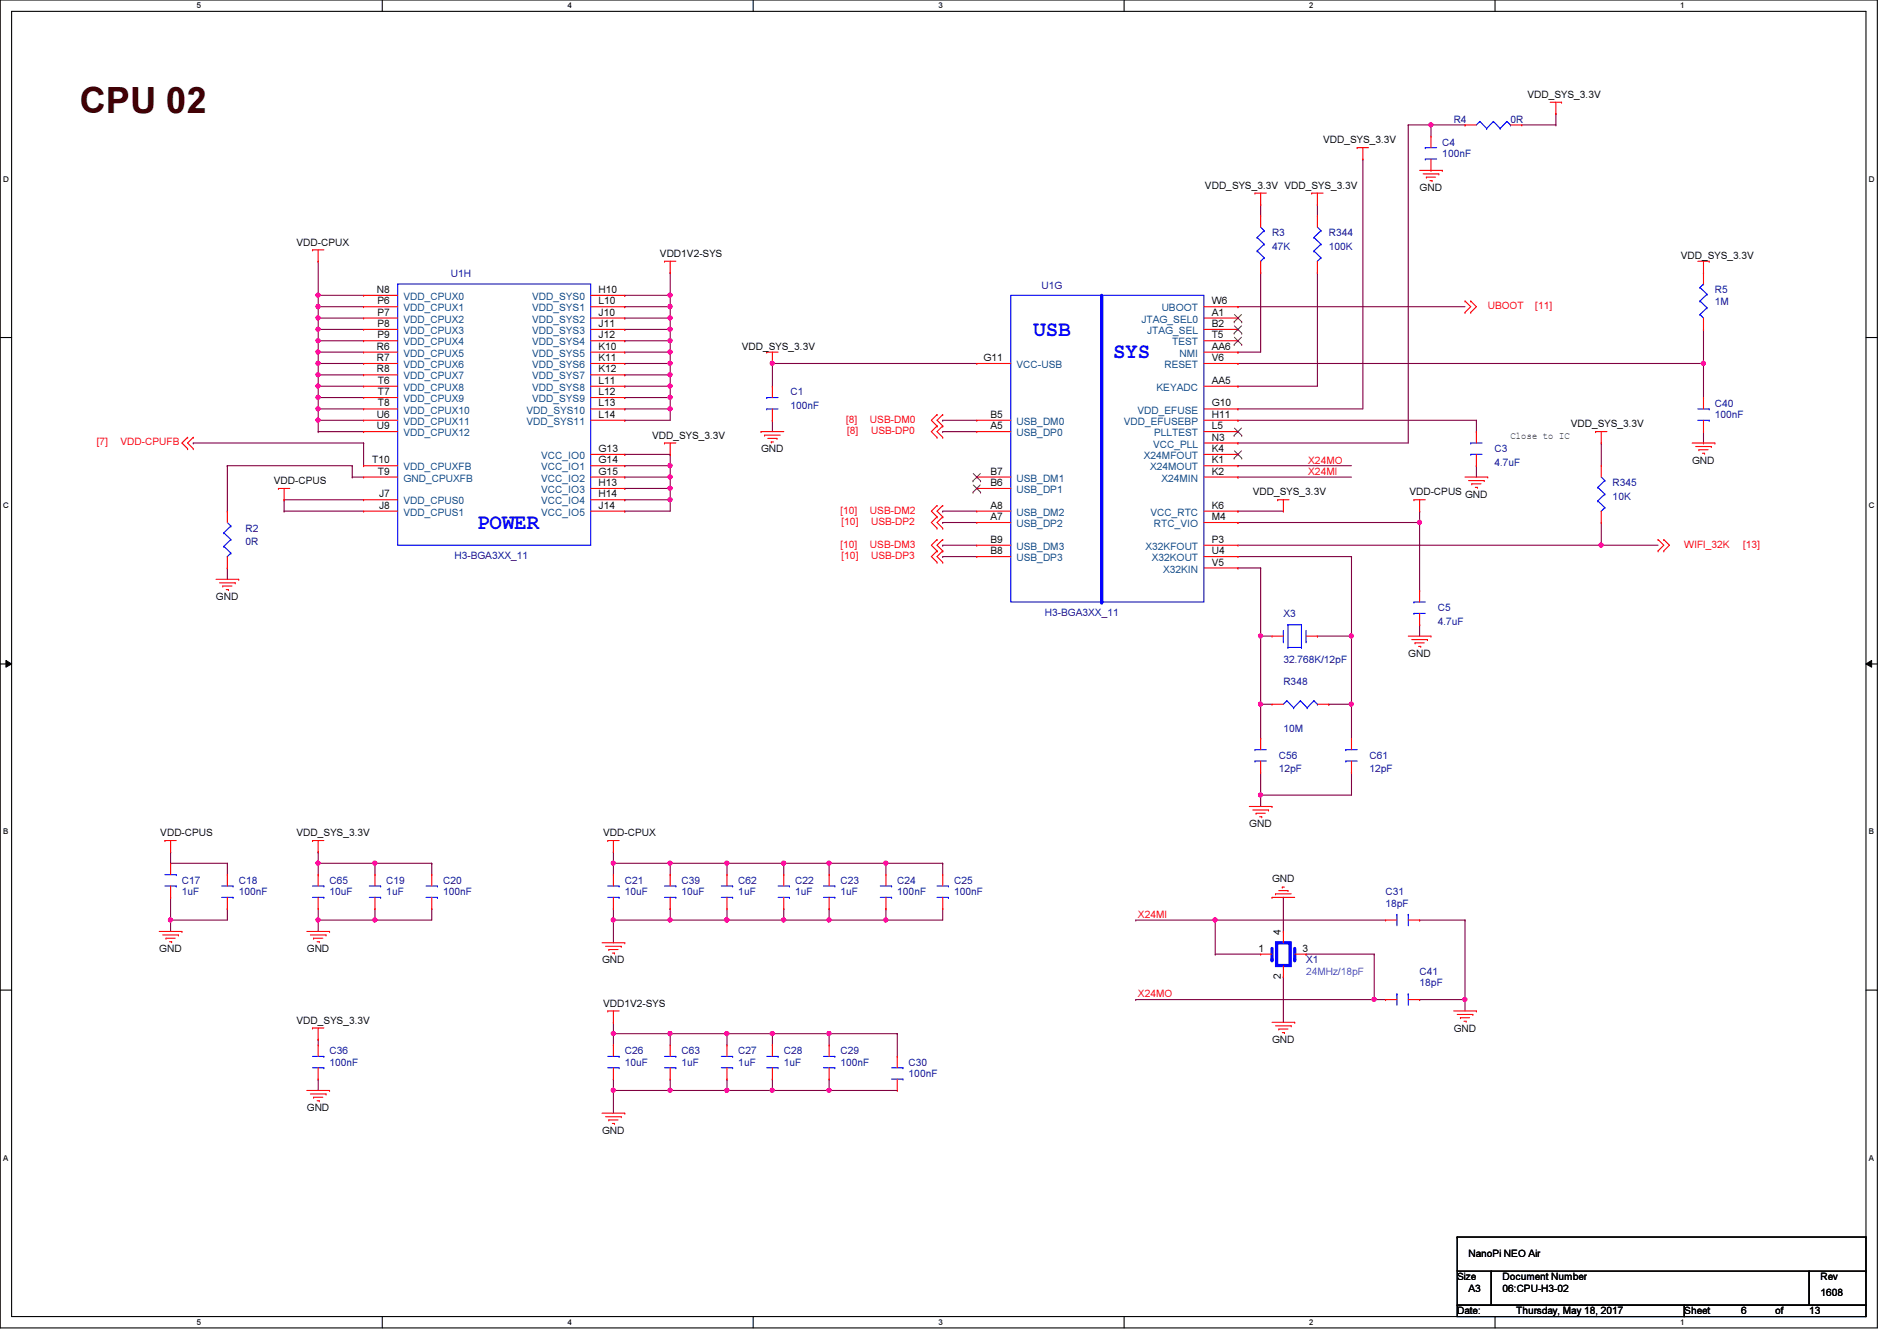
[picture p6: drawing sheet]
<svg xmlns="http://www.w3.org/2000/svg" width="297mm" height="210mm" viewBox="0 0 297 210" stroke-linecap="round" stroke-linejoin="round" font-family="sans-serif">
<defs><g id="words">
<text font-size="5.7" fill="#400000" x="12.5" y="17.7">CPU 02</text>
<g font-size="3.3" fill="#00f">
<text x="161.8" y="52.5">USB</text>
<text x="174.3" y="56.1">SYS</text>
<text x="74.7" y="82.8">POWER</text>
</g>
<g font-size="1.6">
<text x="239.2" y="15.3">VDD_SYS_3.3V</text>
<text x="207.2" y="22.4">VDD_SYS_3.3V</text>
<text x="188.7" y="29.5">VDD_SYS_3.3V VDD_SYS_3.3V</text>
<text x="222.3" y="29.9">GND</text>
<text x="46.4" y="38.4">VDD-CPUX</text>
<text x="103.3" y="40.2">VDD1V2-SYS</text>
<text x="263.2" y="40.6">VDD_SYS_3.3V</text>
<text x="59" y="45.8">N8</text>
<text x="59.1" y="47.6">P6</text>
<text x="93.7" y="45.8">H10</text>
<text x="93.7" y="47.6">L10</text>
<text x="189.7" y="47.6">W6</text>
<text x="59.1" y="49.4">P7</text>
<text x="59.1" y="51.2">P8</text>
<text x="59.1" y="53">P9</text>
<text x="93.7" y="49.4">J10</text>
<text x="93.7" y="51.2">J11</text>
<text x="93.7" y="53">J12</text>
<text x="189.7" y="49.4">A1</text>
<text x="189.7" y="53">T5</text>
<text x="189.7" y="51.2">B2</text>
<text x="59" y="54.7">R6</text>
<text x="59" y="56.5">R7</text>
<text x="59" y="58.3">R8</text>
<text x="93.7" y="54.7">K10</text>
<text x="93.7" y="56.5">K11</text>
<text x="93.7" y="58.3">K12</text>
<text x="116.2" y="54.8">VDD_SYS_3.3V</text>
<text x="154" y="56.5">G11</text>
<text x="189.7" y="54.7">AA6</text>
<text x="189.7" y="56.5">V6</text>
<text x="59" y="65.4">U6</text>
<text x="59.2" y="60.1">T6</text>
<text x="59.2" y="61.8">T7</text>
<text x="59.2" y="63.6">T8</text>
<text x="93.7" y="60.1">L11</text>
<text x="93.7" y="61.8">L12</text>
<text x="93.7" y="63.6">L13</text>
<text x="93.7" y="65.4">L14</text>
<text x="155.1" y="65.4">B5</text>
<text x="189.7" y="60.1">AA5</text>
<text x="189.7" y="63.6">G10</text>
<text x="189.7" y="65.4">H11</text>
<text x="59" y="67.2">U9</text>
<text x="93.7" y="70.7">G13</text>
<text x="102.1" y="68.7">VDD_SYS_3.3V</text>
<text x="119.2" y="70.8">GND</text>
<text x="155.1" y="67.2">A5</text>
<text x="189.7" y="67.2">L5</text>
<text x="189.7" y="69">N3</text>
<text x="189.7" y="70.7">K4</text>
<text x="236.5" y="68.8">Close to IC</text>
<text x="246" y="66.9">VDD_SYS_3.3V</text>
<text x="42.9" y="75.8">VDD-CPUS</text>
<text x="58.3" y="72.5">T10</text>
<text x="59.2" y="74.3">T9</text>
<text x="59.3" y="77.9">J7</text>
<text x="93.7" y="72.5">G14</text>
<text x="93.7" y="74.3">G15</text>
<text x="93.7" y="76.1">H13</text>
<text x="93.7" y="77.9">H14</text>
<text x="155.1" y="74.3">B7</text>
<text x="155.1" y="76.1">B6</text>
<text x="189.7" y="74.3">K2</text>
<text x="189.7" y="72.5">K1</text>
<text x="196.2" y="77.6">VDD_SYS_3.3V</text>
<text x="220.7" y="77.6">VDD-CPUS GND</text>
<text x="265" y="72.6">GND</text>
<text x="59.3" y="79.6">J8</text>
<text x="93.7" y="79.6">J14</text>
<text x="155.1" y="81.4">A7</text>
<text x="155.1" y="79.6">A8</text>
<text x="189.7" y="81.4">M4</text>
<text x="189.7" y="79.6">K6</text>
<text x="155.1" y="85">B9</text>
<text x="155.1" y="86.7">B8</text>
<text x="189.7" y="88.5">V5</text>
<text x="189.7" y="86.7">U4</text>
<text x="189.7" y="85">P3</text>
<text x="33.8" y="93.9">GND</text>
<text x="220.5" y="102.8">GND</text>
<text x="25.1" y="130.9">VDD-CPUS</text>
<text x="46.4" y="130.9">VDD_SYS_3.3V</text>
<text x="94.4" y="130.9">VDD-CPUX</text>
<text x="195.6" y="129.5">GND</text>
<text x="199.2" y="138">GND</text>
<text x="24.9" y="149">GND</text>
<text x="48" y="149">GND</text>
<text x="197.1" y="149">1</text>
<text x="200.6" y="146.3" transform="rotate(-90 200.6 146.3)">4</text>
<text x="204" y="149">3</text>
<text x="94.3" y="150.8">GND</text>
<text x="200.6" y="153.2" transform="rotate(-90 200.6 153.2)">2</text>
<text x="46.4" y="160.2">VDD_SYS_3.3V</text>
<text x="94.4" y="157.6">VDD1V2-SYS</text>
<text x="227.6" y="161.5">GND</text>
<text x="199.2" y="163.2">GND</text>
<text x="48" y="173.9">GND</text>
<text x="94.3" y="177.5">GND</text>
<text x="230" y="196.7">NanoPi NEO Air</text>
<text x="228.2" y="200.4">Size</text>
<text x="230" y="202.2">A3</text>
<text x="235.3" y="202.2">06:CPU-H3-02</text>
<text x="235.3" y="200.4">Document Number</text>
<text x="285.1" y="202.9">1608</text>
<text x="285.1" y="200.4">Rev</text>
<text x="228.2" y="205.7">Date:</text>
<text x="237.4" y="205.7">Thursday, May 18, 2017</text>
<text x="263.7" y="205.7">Sheet</text>
<text x="272.6" y="205.7">6</text>
<text x="278" y="205.7">of</text>
<text x="283.3" y="205.7">13</text>
</g>
<g font-size="1.6" fill="#000080">
<text x="225.8" y="22.8">C4</text>
<text x="227.6" y="19.2">R4</text>
<text x="236.5" y="19.2">0R</text>
<text x="225.8" y="24.6">100nF</text>
<text x="199.2" y="37">R3</text>
<text x="199.2" y="39.1">47K</text>
<text x="208.1" y="37">R344</text>
<text x="208.1" y="39.1">100K</text>
<text x="70.6" y="43.4">U1H</text>
<text x="163.1" y="45.2">U1G</text>
<text x="268.5" y="45.9">R5</text>
<text x="268.5" y="47.7">1M</text>
<text x="123.8" y="61.9">C1</text>
<text x="123.8" y="64">100nF</text>
<text x="268.5" y="63.7">C40</text>
<text x="268.5" y="65.4">100nF</text>
<text x="234" y="70.8">C3</text>
<text x="234" y="72.9">4.7uF</text>
<text x="252.5" y="76.1">R345</text>
<text x="38.4" y="83.2">R2</text>
<text x="252.5" y="78.2">10K</text>
<text x="38.4" y="85.3">0R</text>
<text x="71.2" y="87.5">H3-BGA3XX_11</text>
<text x="225.1" y="95.7">C5</text>
<text x="163.6" y="96.4">H3-BGA3XX_11</text>
<text x="201" y="96.6">X3</text>
<text x="225.1" y="97.8">4.7uF</text>
<text x="201" y="103.8">32.768K/12pF</text>
<text x="201" y="107.2">R348</text>
<text x="200.2" y="118.8">C56</text>
<text x="201" y="114.5">10M</text>
<text x="214.5" y="118.8">C61</text>
<text x="200.2" y="120.9">12pF</text>
<text x="214.5" y="120.9">12pF</text>
<text x="28.5" y="138.3">C17</text>
<text x="28.5" y="140.1">1uF</text>
<text x="37.4" y="138.3">C18</text>
<text x="37.4" y="140.1">100nF</text>
<text x="51.6" y="138.3">C65</text>
<text x="51.6" y="140.1">10uF</text>
<text x="60.5" y="138.3">C19</text>
<text x="60.5" y="140.1">1uF</text>
<text x="69.4" y="138.3">C20</text>
<text x="69.4" y="140.1">100nF</text>
<text x="97.8" y="138.3">C21</text>
<text x="97.8" y="140.1">10uF</text>
<text x="106.7" y="138.3">C39</text>
<text x="106.7" y="140.1">10uF</text>
<text x="115.6" y="138.3">C62</text>
<text x="115.6" y="140.1">1uF</text>
<text x="124.5" y="138.3">C22</text>
<text x="124.5" y="140.1">1uF</text>
<text x="131.6" y="138.3">C23</text>
<text x="131.6" y="140.1">1uF</text>
<text x="140.5" y="138.3">C24</text>
<text x="140.5" y="140.1">100nF</text>
<text x="149.4" y="138.3">C25</text>
<text x="149.4" y="140.1">100nF</text>
<text x="217" y="140.1">C31</text>
<text x="217" y="141.9">18pF</text>
<text x="204.5" y="150.8">X1</text>
<text x="222.3" y="152.6">C41</text>
<text x="222.3" y="154.3">18pF</text>
<text x="51.6" y="165">C36</text>
<text x="51.6" y="166.8">100nF</text>
<text x="97.8" y="165">C26</text>
<text x="97.8" y="166.8">10uF</text>
<text x="106.7" y="165">C63</text>
<text x="106.7" y="166.8">1uF</text>
<text x="115.6" y="165">C27</text>
<text x="115.6" y="166.8">1uF</text>
<text x="122.7" y="165">C28</text>
<text x="122.7" y="166.8">1uF</text>
<text x="131.6" y="165">C29</text>
<text x="131.6" y="166.8">100nF</text>
<text x="142.3" y="166.8">C30</text>
<text x="142.3" y="168.6">100nF</text>
</g>
<g font-size="1.6" fill="#004080">
<text x="63.2" y="46.9">VDD_CPUX0</text>
<text x="83.3" y="46.9">VDD_SYS0</text>
<text x="63.2" y="48.7">VDD_CPUX1</text>
<text x="63.2" y="50.5">VDD_CPUX2</text>
<text x="63.2" y="52.3">VDD_CPUX3</text>
<text x="83.3" y="48.7">VDD_SYS1</text>
<text x="83.3" y="50.5">VDD_SYS2</text>
<text x="83.3" y="52.3">VDD_SYS3</text>
<text x="178.7" y="50.5">JTAG_SEL0</text>
<text x="179.6" y="52.3">JTAG_SEL</text>
<text x="181.9" y="48.7">UBOOT</text>
<text x="63.2" y="54.1">VDD_CPUX4</text>
<text x="63.2" y="55.8">VDD_CPUX5</text>
<text x="63.2" y="57.6">VDD_CPUX6</text>
<text x="63.2" y="59.4">VDD_CPUX7</text>
<text x="83.3" y="54.1">VDD_SYS4</text>
<text x="83.3" y="55.8">VDD_SYS5</text>
<text x="83.3" y="57.6">VDD_SYS6</text>
<text x="83.3" y="59.4">VDD_SYS7</text>
<text x="159.2" y="57.6">VCC-USB</text>
<text x="182.3" y="57.6">RESET</text>
<text x="183.6" y="54.1">TEST</text>
<text x="184.7" y="55.8">NMI</text>
<text x="63.2" y="61.2">VDD_CPUX8</text>
<text x="63.2" y="62.9">VDD_CPUX9</text>
<text x="63.2" y="64.7">VDD_CPUX10</text>
<text x="82.4" y="64.7">VDD_SYS10</text>
<text x="83.3" y="61.2">VDD_SYS8</text>
<text x="83.3" y="62.9">VDD_SYS9</text>
<text x="178.1" y="64.7">VDD_EFUSE</text>
<text x="181.1" y="61.2">KEYADC</text>
<text x="63.2" y="66.5">VDD_CPUX11</text>
<text x="63.2" y="68.3">VDD_CPUX12</text>
<text x="82.4" y="66.5">VDD_SYS11</text>
<text x="84.7" y="71.8">VCC_IO0</text>
<text x="159.2" y="66.5">USB_DM0</text>
<text x="159.2" y="68.3">USB_DP0</text>
<text x="176" y="66.5">VDD_EFUSEBP</text>
<text x="179.1" y="71.8">X24MFOUT</text>
<text x="180.5" y="70.1">VCC_PLL</text>
<text x="180.7" y="68.3">PLLTEST</text>
<text x="63.2" y="73.6">VDD_CPUXFB</text>
<text x="63.2" y="75.4">GND_CPUXFB</text>
<text x="84.7" y="73.6">VCC_IO1</text>
<text x="84.7" y="75.4">VCC_IO2</text>
<text x="84.7" y="77.2">VCC_IO3</text>
<text x="159.2" y="75.4">USB_DM1</text>
<text x="159.2" y="77.2">USB_DP1</text>
<text x="180.1" y="73.6">X24MOUT</text>
<text x="181.9" y="75.4">X24MIN</text>
<text x="63.2" y="80.7">VDD_CPUS1</text>
<text x="63.2" y="79">VDD_CPUS0</text>
<text x="84.7" y="79">VCC_IO4</text>
<text x="84.7" y="80.7">VCC_IO5</text>
<text x="159.2" y="82.5">USB_DP2</text>
<text x="159.2" y="80.7">USB_DM2</text>
<text x="180.1" y="80.7">VCC_RTC</text>
<text x="180.7" y="82.5">RTC_VIO</text>
<text x="159.2" y="86.1">USB_DM3</text>
<text x="159.2" y="87.8">USB_DP3</text>
<text x="179.4" y="86.1">X32KFOUT</text>
<text x="180.3" y="87.8">X32KOUT</text>
<text x="182.1" y="89.6">X32KIN</text>
</g>
<g font-size="1.6" fill="#f00">
<text x="233" y="48.4">UBOOT</text>
<text x="240.4" y="48.4">[11]</text>
<text x="15.2" y="69.7">[7]</text>
<text x="18.9" y="69.7">VDD-CPUFB</text>
<text x="132.5" y="66.2">[8]</text>
<text x="132.7" y="67.9">[8]</text>
<text x="136.2" y="66.2">USB-DM0</text>
<text x="136.4" y="67.9">USB-DP0</text>
<text x="204.8" y="74.3">X24MI</text>
<text x="204.8" y="72.6">X24MO</text>
<text x="131.6" y="80.4">[10]</text>
<text x="131.8" y="82.2">[10]</text>
<text x="136.2" y="80.4">USB-DM2</text>
<text x="136.4" y="82.2">USB-DP2</text>
<text x="131.6" y="85.7">[10]</text>
<text x="131.8" y="87.5">[10]</text>
<text x="136.2" y="85.7">USB-DM3</text>
<text x="136.4" y="87.5">USB-DP3</text>
<text x="263.7" y="85.7">WIFI_32K</text>
<text x="273" y="85.7">[13]</text>
<text x="178.2" y="143.7">X24MI</text>
<text x="178.2" y="156.1">X24MO</text>
</g>
<text font-size="1.6" fill="#8000ff" x="204.5" y="152.6">24MHz/18pF</text>
<g font-size="1.3">
<text x="30.8" y="1.3">5</text>
<text x="88.9" y="1.3">4</text>
<text x="146.9" y="1.3">3</text>
<text x="205" y="1.3">2</text>
<text x="263.1" y="1.3">1</text>
<text x=".5" y="28.4">D</text>
<text x="292.6" y="28.4">D</text>
<text x=".5" y="79.5">C</text>
<text x="292.6" y="79.5">C</text>
<text x=".5" y="130.6">B</text>
<text x="292.6" y="130.6">B</text>
<text x=".5" y="181.7">A</text>
<text x="292.6" y="181.7">A</text>
<text x="30.8" y="207.4">5</text>
<text x="88.9" y="207.4">4</text>
<text x="146.9" y="207.4">3</text>
<text x="205" y="207.4">2</text>
<text x="263.1" y="207.4">1</text>
</g>
</g></defs>
<path d="M0 0h294v207.9h-294zM1.8 1.8h290.4v204.3h-290.4z" fill="none" stroke="#000" stroke-width=".17"/>
<g fill="#fff">
<path d="M30.8 .2h.7v1.4h-.7z"/>
<path d="M30.8 206.2h.7v1.4h-.7z"/>
</g>
<path d="M59.9 0v1.8M59.9 206.1v1.8" fill="none" stroke="#000" stroke-width=".17"/>
<g fill="#fff">
<path d="M88.9 .2h.6v1.4h-.6z"/>
<path d="M88.9 206.2h.6v1.4h-.6z"/>
</g>
<path d="M117.9 0v1.8M117.9 206.1v1.8" fill="none" stroke="#000" stroke-width=".17"/>
<g fill="#fff">
<path d="M146.9 .2h.7v1.4h-.7z"/>
<path d="M146.9 206.2h.7v1.4h-.7z"/>
</g>
<path d="M176 0v1.8M176 206.1v1.8" fill="none" stroke="#000" stroke-width=".17"/>
<g fill="#fff">
<path d="M205 .2h.7v1.4h-.7z"/>
<path d="M205 206.2h.7v1.4h-.7z"/>
</g>
<path d="M234.1 0v1.8M234.1 206.1v1.8" fill="none" stroke="#000" stroke-width=".17"/>
<g fill="#fff">
<path d="M263.1 .2h.7v1.4h-.7z"/>
<path d="M263.1 206.2h.7v1.4h-.7z"/>
<path d="M.5 27.3h.9v1.4h-.9z"/>
<path d="M292.6 27.3h.9v1.4h-.9z"/>
<path d="M.5 78.4h.9v1.4h-.9z"/>
<path d="M292.6 78.4h.9v1.4h-.9z"/>
</g>
<path d="M0 52.8h1.8M292.2 52.8h1.8" fill="none" stroke="#000" stroke-width=".17"/>
<g fill="#fff">
<path d="M.5 129.5h.8v1.4h-.8z"/>
<path d="M292.6 129.5h.9v1.4h-.9z"/>
</g>
<path d="M0 103.9h1.8M292.2 103.9h1.8" fill="none" stroke="#000" stroke-width=".17"/>
<path d="M.9 103.4l.9 .5-.9 .5zM292.2 103.9l.9-.5v1z" fill="#000"/>
<path d="M.9 103.4l.9 .5-.9 .5zM292.2 103.9l.9-.5v1z" fill="none" stroke="#000" stroke-width=".16"/>
<g fill="#fff">
<path d="M.5 180.5h.8v1.4h-.8z"/>
<path d="M292.6 180.5h.9v1.4h-.9z"/>
</g>
<path d="M0 155h1.8M292.2 155h1.8" fill="none" stroke="#000" stroke-width=".17"/>
<path d="M44.5 78.2h.1M44.5 78.2h12.4M44.5 78.2v1.8M104.9 76.5h.1M104.9 76.5v1.7M44.5 80h.1M44.5 80h12.4" fill="none" stroke="#800040" stroke-width=".17"/>
<circle cx="104.9" cy="76.4" r=".32" fill="#f0f"/>
<circle cx="104.9" cy="76.4" r=".32" fill="none" stroke="#f0f" stroke-width=".17"/>
<path d="M97.8 74.7h.1M104.9 72.9h.1M104.9 72.9v1.8h-7.1" fill="none" stroke="#800040" stroke-width=".17"/>
<circle cx="104.9" cy="74.6" r=".32" fill="#f0f"/>
<circle cx="104.9" cy="74.6" r=".32" fill="none" stroke="#f0f" stroke-width=".17"/>
<circle cx="104.9" cy="72.9" r=".32" fill="#f0f"/>
<circle cx="104.9" cy="72.9" r=".32" fill="none" stroke="#f0f" stroke-width=".17"/>
<path d="M104.9 74.7h.1M104.9 71.1h.1M104.9 78.2h.1M104.9 71.1v1.8M104.9 74.7v1.8M104.9 78.2v1.8h-7.1M97.8 80h.1" fill="none" stroke="#800040" stroke-width=".17"/>
<circle cx="104.9" cy="78.2" r=".32" fill="#f0f"/>
<circle cx="104.9" cy="78.2" r=".32" fill="none" stroke="#f0f" stroke-width=".17"/>
<path d="M49.8 46.2h.1M49.8 46.2h7.1M35.6 72.9h.1M35.6 72.9v7.1M35.6 72.9h19.6M55.2 74.7h.1M55.2 74.7h1.7M56.9 69.3h.1M56.9 69.3v3.6" fill="none" stroke="#800040" stroke-width=".17"/>
<circle cx="49.8" cy="46.2" r=".32" fill="#f0f"/>
<circle cx="49.8" cy="46.2" r=".32" fill="none" stroke="#f0f" stroke-width=".17"/>
<path d="M49.8 48h.1M49.8 48h7.1" fill="none" stroke="#800040" stroke-width=".17"/>
<circle cx="49.8" cy="48" r=".32" fill="#f0f"/>
<circle cx="49.8" cy="48" r=".32" fill="none" stroke="#f0f" stroke-width=".17"/>
<path d="M49.8 49.8h.1M49.8 49.8h7.1" fill="none" stroke="#800040" stroke-width=".17"/>
<circle cx="49.8" cy="49.8" r=".32" fill="#f0f"/>
<circle cx="49.8" cy="49.8" r=".32" fill="none" stroke="#f0f" stroke-width=".17"/>
<path d="M49.8 51.6h.1M49.8 51.6h7.1" fill="none" stroke="#800040" stroke-width=".17"/>
<circle cx="49.8" cy="51.5" r=".32" fill="#f0f"/>
<circle cx="49.8" cy="51.5" r=".32" fill="none" stroke="#f0f" stroke-width=".17"/>
<path d="M49.8 53.3h.1M49.8 55.1h.1M49.8 56.9h.1M49.8 53.3h7.1M49.8 55.1h7.1M49.8 56.9h7.1" fill="none" stroke="#800040" stroke-width=".17"/>
<circle cx="49.8" cy="56.9" r=".32" fill="#f0f"/>
<circle cx="49.8" cy="56.9" r=".32" fill="none" stroke="#f0f" stroke-width=".17"/>
<path d="M49.8 58.7h.1M49.8 58.7h7.1" fill="none" stroke="#800040" stroke-width=".17"/>
<circle cx="49.8" cy="58.6" r=".32" fill="#f0f"/>
<circle cx="49.8" cy="58.6" r=".32" fill="none" stroke="#f0f" stroke-width=".17"/>
<path d="M49.8 60.5h.1M49.8 60.5h7.1" fill="none" stroke="#800040" stroke-width=".17"/>
<circle cx="49.8" cy="60.4" r=".32" fill="#f0f"/>
<circle cx="49.8" cy="60.4" r=".32" fill="none" stroke="#f0f" stroke-width=".17"/>
<path d="M49.8 62.2h.1M49.8 62.2h7.1" fill="none" stroke="#800040" stroke-width=".17"/>
<circle cx="49.8" cy="62.2" r=".32" fill="#f0f"/>
<circle cx="49.8" cy="62.2" r=".32" fill="none" stroke="#f0f" stroke-width=".17"/>
<path d="M49.8 64h.1M49.8 64h7.1" fill="none" stroke="#800040" stroke-width=".17"/>
<circle cx="49.8" cy="64" r=".32" fill="#f0f"/>
<circle cx="49.8" cy="64" r=".32" fill="none" stroke="#f0f" stroke-width=".17"/>
<path d="M49.8 53.3h.1M49.8 53.3v1.8M49.8 65.8h.1M49.8 67.6h.1M49.8 60.5h.1M49.8 65.8h7.1M49.8 67.6h7.1M49.8 60.5v1.7" fill="none" stroke="#800040" stroke-width=".17"/>
<circle cx="49.8" cy="55.1" r=".32" fill="#f0f"/>
<circle cx="49.8" cy="55.1" r=".32" fill="none" stroke="#f0f" stroke-width=".17"/>
<circle cx="49.8" cy="53.3" r=".32" fill="#f0f"/>
<circle cx="49.8" cy="53.3" r=".32" fill="none" stroke="#f0f" stroke-width=".17"/>
<path d="M49.8 65.8h.1M49.8 65.8v1.8" fill="none" stroke="#800040" stroke-width=".17"/>
<circle cx="49.8" cy="65.8" r=".32" fill="#f0f"/>
<circle cx="49.8" cy="65.8" r=".32" fill="none" stroke="#f0f" stroke-width=".17"/>
<g fill="none" stroke="#800040" stroke-width=".17">
<path d="M49.8 55.1h.1M49.8 56.9h.1M49.8 51.6h.1M49.8 48h.1M49.8 58.7h.1M49.8 49.8h.1M49.8 48v5.3M49.8 55.1v5.4M97.8 46.2h.1M97.8 48h.1M97.8 49.8h.1M97.8 51.6h.1"/>
<path d="M97.8 46.2h7.1M97.8 48h7.1M97.8 49.8h7.1M97.8 51.6h7.1M49.8 64h.1M49.8 62.2h.1M49.8 62.2v3.6"/>
</g>
<circle cx="104.9" cy="51.5" r=".32" fill="#f0f"/>
<circle cx="104.9" cy="51.5" r=".32" fill="none" stroke="#f0f" stroke-width=".17"/>
<path d="M97.8 53.3h.1M97.8 55.1h.1M97.8 56.9h.1M97.8 58.7h.1M97.8 53.3h7.1M97.8 55.1h7.1M97.8 56.9h7.1M97.8 58.7h7.1M97.8 60.5h.1M97.8 62.2h.1M97.8 60.5h7.1M97.8 62.2h7.1" fill="none" stroke="#800040" stroke-width=".17"/>
<circle cx="104.9" cy="62.2" r=".32" fill="#f0f"/>
<circle cx="104.9" cy="62.2" r=".32" fill="none" stroke="#f0f" stroke-width=".17"/>
<g fill="none" stroke="#800040" stroke-width=".17">
<path d="M104.9 48h.1M104.9 51.6h.1M104.9 53.3h.1M104.9 48v1.8M104.9 51.6v3.5M97.8 64h.1M97.8 65.8h.1M97.8 71.1h.1M97.8 72.9h.1M97.8 65.8h7.1M97.8 71.1h7.1M97.8 72.9h7.1"/>
<path d="M104.9 62.2h.1M104.9 62.2v1.8h-7.1"/>
</g>
<circle cx="104.9" cy="55.1" r=".32" fill="#f0f"/>
<circle cx="104.9" cy="55.1" r=".32" fill="none" stroke="#f0f" stroke-width=".17"/>
<circle cx="104.9" cy="53.3" r=".32" fill="#f0f"/>
<circle cx="104.9" cy="53.3" r=".32" fill="none" stroke="#f0f" stroke-width=".17"/>
<path d="M104.9 55.1h.1M104.9 58.7h.1M104.9 55.1v1.8M104.9 58.7v3.5M104.9 60.5h.1" fill="none" stroke="#800040" stroke-width=".17"/>
<circle cx="104.9" cy="60.4" r=".32" fill="#f0f"/>
<circle cx="104.9" cy="60.4" r=".32" fill="none" stroke="#f0f" stroke-width=".17"/>
<circle cx="104.9" cy="58.6" r=".32" fill="#f0f"/>
<circle cx="104.9" cy="58.6" r=".32" fill="none" stroke="#f0f" stroke-width=".17"/>
<path d="M104.9 56.9h.1M104.9 56.9v1.8" fill="none" stroke="#800040" stroke-width=".17"/>
<circle cx="104.9" cy="56.9" r=".32" fill="#f0f"/>
<circle cx="104.9" cy="56.9" r=".32" fill="none" stroke="#f0f" stroke-width=".17"/>
<path d="M104.9 49.8h.1M104.9 49.8v1.8M97.8 76.5h.1M97.8 78.2h.1M97.8 76.5h7.1M97.8 78.2h7.1" fill="none" stroke="#800040" stroke-width=".17"/>
<circle cx="104.9" cy="49.8" r=".32" fill="#f0f"/>
<circle cx="104.9" cy="49.8" r=".32" fill="none" stroke="#f0f" stroke-width=".17"/>
<path d="M104.9 64h.1M104.9 64v1.8" fill="none" stroke="#800040" stroke-width=".17"/>
<circle cx="104.9" cy="64" r=".32" fill="#f0f"/>
<circle cx="104.9" cy="64" r=".32" fill="none" stroke="#f0f" stroke-width=".17"/>
<g fill="none" stroke="#800040" stroke-width=".17">
<path d="M193.8 56.9h.1M193.8 56.9h72.9M147.6 65.8h.1M147.6 67.6h.1M147.6 65.8h5.3M147.6 67.6h5.3M193.8 69.3h.1M193.8 74.7h.1M193.8 72.9h.1M193.8 64h.1M193.8 69.3h26.7M193.8 74.7h17.8"/>
<path d="M193.8 72.9h17.8M193.8 64h19.6M147.6 87.1h.1M147.6 85.3h.1M147.6 87.1h5.3M147.6 85.3h5.3M193.8 80h.1M193.8 81.8h.1M193.8 80h7.2M193.8 81.8h28.5"/>
</g>
<circle cx="222.3" cy="81.8" r=".32" fill="#f0f"/>
<circle cx="222.3" cy="81.8" r=".32" fill="none" stroke="#f0f" stroke-width=".17"/>
<g fill="none" stroke="#800040" stroke-width=".17">
<path d="M147.6 142.2h.1M147.6 142.2v1.8M190.3 144h.1M190.3 144v5.4M190.3 144h26.7M215.2 149.4h.1M215.2 156.5h.1M215.2 149.4v7.1M215.2 156.5h1.8M49.8 168.9h.1M49.8 162.7h.1M49.8 162.7v.9"/>
<path d="M49.8 168.9v1.8M104.9 161.8h.1M104.9 161.8h8.9"/>
</g>
<circle cx="113.8" cy="161.8" r=".32" fill="#f0f"/>
<circle cx="113.8" cy="161.8" r=".32" fill="none" stroke="#f0f" stroke-width=".17"/>
<circle cx="104.9" cy="161.8" r=".32" fill="#f0f"/>
<circle cx="104.9" cy="161.8" r=".32" fill="none" stroke="#f0f" stroke-width=".17"/>
<path d="M26.7 133.3h.1M26.7 133.3v1.8M96.1 160h.1M96.1 160v1.8" fill="none" stroke="#800040" stroke-width=".17"/>
<circle cx="96" cy="161.8" r=".32" fill="#f0f"/>
<circle cx="96" cy="161.8" r=".32" fill="none" stroke="#f0f" stroke-width=".17"/>
<g fill="none" stroke="#800040" stroke-width=".17">
<path d="M96.1 170.7h.1M96.1 170.7v3.5M113.8 161.8h.1M113.8 168.9h.1M113.8 161.8v1.8M113.8 168.9v1.8M120.9 161.8h.1M120.9 161.8v1.8M120.9 170.7h8.9M129.8 161.8h.1M129.8 170.7h.1M129.8 161.8h10.7"/>
<path d="M129.8 161.8v1.8M140.5 161.8h.1M140.5 161.8v3.6"/>
</g>
<circle cx="120.9" cy="170.7" r=".32" fill="#f0f"/>
<circle cx="120.9" cy="170.7" r=".32" fill="none" stroke="#f0f" stroke-width=".17"/>
<circle cx="129.8" cy="170.7" r=".32" fill="#f0f"/>
<circle cx="129.8" cy="170.7" r=".32" fill="none" stroke="#f0f" stroke-width=".17"/>
<path d="M120.9 168.9h.1M120.9 168.9v1.8M120.9 161.8h8.9M129.8 168.9h.1M129.8 161.8h.1M129.8 168.9v1.8" fill="none" stroke="#800040" stroke-width=".17"/>
<circle cx="120.9" cy="161.8" r=".32" fill="#f0f"/>
<circle cx="120.9" cy="161.8" r=".32" fill="none" stroke="#f0f" stroke-width=".17"/>
<circle cx="129.8" cy="161.8" r=".32" fill="#f0f"/>
<circle cx="129.8" cy="161.8" r=".32" fill="none" stroke="#f0f" stroke-width=".17"/>
<path d="M96.1 168.9h.1M96.1 168.9v1.8M113.8 161.8h.1M113.8 161.8h7.1" fill="none" stroke="#800040" stroke-width=".17"/>
<circle cx="96" cy="170.7" r=".32" fill="#f0f"/>
<circle cx="96" cy="170.7" r=".32" fill="none" stroke="#f0f" stroke-width=".17"/>
<path d="M104.9 170.7h.1M104.9 170.7h8.9" fill="none" stroke="#800040" stroke-width=".17"/>
<circle cx="113.8" cy="170.7" r=".32" fill="#f0f"/>
<circle cx="113.8" cy="170.7" r=".32" fill="none" stroke="#f0f" stroke-width=".17"/>
<circle cx="104.9" cy="170.7" r=".32" fill="#f0f"/>
<circle cx="104.9" cy="170.7" r=".32" fill="none" stroke="#f0f" stroke-width=".17"/>
<path d="M26.7 140.5h.1M26.7 144h.1M26.7 140.5v5.3" fill="none" stroke="#800040" stroke-width=".17"/>
<circle cx="26.7" cy="144" r=".32" fill="#f0f"/>
<circle cx="26.7" cy="144" r=".32" fill="none" stroke="#f0f" stroke-width=".17"/>
<path d="M26.7 135.1h.1M26.7 135.1h8.9M35.6 135.1h.1M35.6 135.1v1.8M96.1 135.1h.1M96.1 135.1v1.8M35.6 142.2h.1M35.6 142.2v1.8M96.1 161.8h.1M96.1 161.8v1.8" fill="none" stroke="#800040" stroke-width=".17"/>
<circle cx="96" cy="135.1" r=".32" fill="#f0f"/>
<circle cx="96" cy="135.1" r=".32" fill="none" stroke="#f0f" stroke-width=".17"/>
<path d="M122.7 142.2h.1M122.7 144h.1M122.7 142.2v1.8M122.7 144h7.1" fill="none" stroke="#800040" stroke-width=".17"/>
<circle cx="122.7" cy="144" r=".32" fill="#f0f"/>
<circle cx="122.7" cy="144" r=".32" fill="none" stroke="#f0f" stroke-width=".17"/>
<path d="M122.7 135.1h.1M122.7 135.1v1.8M129.8 135.1h.1M129.8 135.1v1.8M138.7 135.1h.1M138.7 135.1v1.8M138.7 135.1h8.9M147.6 135.1h.1M147.6 135.1v1.8M96.1 144h.1M96.1 144v3.6" fill="none" stroke="#800040" stroke-width=".17"/>
<circle cx="96" cy="144" r=".32" fill="#f0f"/>
<circle cx="96" cy="144" r=".32" fill="none" stroke="#f0f" stroke-width=".17"/>
<path d="M129.8 135.1h.1M129.8 135.1h8.9" fill="none" stroke="#800040" stroke-width=".17"/>
<circle cx="138.7" cy="135.1" r=".32" fill="#f0f"/>
<circle cx="138.7" cy="135.1" r=".32" fill="none" stroke="#f0f" stroke-width=".17"/>
<circle cx="129.8" cy="135.1" r=".32" fill="#f0f"/>
<circle cx="129.8" cy="135.1" r=".32" fill="none" stroke="#f0f" stroke-width=".17"/>
<path d="M129.8 142.2h.1M129.8 144h.1M129.8 142.2v1.8M138.7 142.2h.1M138.7 142.2v1.8h-8.9" fill="none" stroke="#800040" stroke-width=".17"/>
<circle cx="138.7" cy="144" r=".32" fill="#f0f"/>
<circle cx="138.7" cy="144" r=".32" fill="none" stroke="#f0f" stroke-width=".17"/>
<circle cx="129.8" cy="144" r=".32" fill="#f0f"/>
<circle cx="129.8" cy="144" r=".32" fill="none" stroke="#f0f" stroke-width=".17"/>
<path d="M122.7 135.1h.1M122.7 135.1h7.1" fill="none" stroke="#800040" stroke-width=".17"/>
<circle cx="122.7" cy="135.1" r=".32" fill="#f0f"/>
<circle cx="122.7" cy="135.1" r=".32" fill="none" stroke="#f0f" stroke-width=".17"/>
<path d="M49.8 133.3h.1M49.8 133.3v1.8M58.7 135.1h.1M58.7 135.1v1.8M96.1 133.3h.1M96.1 133.3v1.8M49.8 144h.1M49.8 144v1.8M67.6 142.2h.1M67.6 142.2v1.8M96.1 142.2h.1M96.1 142.2v1.8" fill="none" stroke="#800040" stroke-width=".17"/>
<circle cx="49.8" cy="144" r=".32" fill="#f0f"/>
<circle cx="49.8" cy="144" r=".32" fill="none" stroke="#f0f" stroke-width=".17"/>
<path d="M58.7 135.1h.1M58.7 135.1h8.9M67.6 135.1h.1M67.6 135.1v1.8M222.3 156.5h.1M222.3 156.5h7.1M229.4 156.5h.1M229.4 156.5v1.7" fill="none" stroke="#800040" stroke-width=".17"/>
<circle cx="229.4" cy="156.4" r=".32" fill="#f0f"/>
<circle cx="229.4" cy="156.4" r=".32" fill="none" stroke="#f0f" stroke-width=".17"/>
<path d="M49.8 40.9h.1M49.8 40.9v5.3M104.9 46.2h.1M104.9 46.2v1.8M222.3 144h.1M222.3 144h7.1" fill="none" stroke="#800040" stroke-width=".17"/>
<circle cx="104.9" cy="48" r=".32" fill="#f0f"/>
<circle cx="104.9" cy="48" r=".32" fill="none" stroke="#f0f" stroke-width=".17"/>
<circle cx="104.9" cy="46.2" r=".32" fill="#f0f"/>
<circle cx="104.9" cy="46.2" r=".32" fill="none" stroke="#f0f" stroke-width=".17"/>
<path d="M104.9 42.7h.1M104.9 42.7v3.5M120.9 56.9h.1M120.9 56.9h32M30.3 69.3h.1M30.3 69.3h26.6M55.2 72.9h.1M55.2 72.9v1.8M35.6 88.9h.1M35.6 88.9v1.8" fill="none" stroke="#800040" stroke-width=".17"/>
<circle cx="120.9" cy="56.9" r=".32" fill="#f0f"/>
<circle cx="120.9" cy="56.9" r=".32" fill="none" stroke="#f0f" stroke-width=".17"/>
<g fill="none" stroke="#800040" stroke-width=".17">
<path d="M220.5 19.6h.1M220.5 19.6v49.7M220.5 19.6h3.6M224.1 19.6h.1M197.4 32h.1M197.4 32v1.8M206.3 32h.1M206.3 32v1.8M213.4 24.9h.1M213.4 24.9v39.1M120.9 56.9h.1M120.9 56.9v3.6"/>
<path d="M193.8 55.1h.1M197.4 42.7h.1M197.4 42.7v12.4h-3.6M120.9 65.8h.1M120.9 65.8v1.8M193.8 65.8h.1M193.8 65.8h37.4"/>
</g>
<circle cx="224" cy="19.5" r=".32" fill="#f0f"/>
<circle cx="224" cy="19.5" r=".32" fill="none" stroke="#f0f" stroke-width=".17"/>
<g fill="none" stroke="#800040" stroke-width=".17">
<path d="M224.1 19.6h.1M224.1 19.6v1.7M231.2 72.9h.1M231.2 65.8h.1M231.2 65.8v1.8M231.2 72.9v1.8M222.3 81.8h.1M222.3 80h.1M222.3 97.8h.1M222.3 80v12.5M222.3 97.8v1.8M177.8 144h.1"/>
<path d="M177.8 144h12.5"/>
</g>
<circle cx="190.3" cy="144" r=".32" fill="#f0f"/>
<circle cx="190.3" cy="144" r=".32" fill="none" stroke="#f0f" stroke-width=".17"/>
<path d="M177.8 156.5h.1M177.8 156.5h37.4" fill="none" stroke="#800040" stroke-width=".17"/>
<circle cx="215.2" cy="156.4" r=".32" fill="#f0f"/>
<circle cx="215.2" cy="156.4" r=".32" fill="none" stroke="#f0f" stroke-width=".17"/>
<g fill="none" stroke="#800040" stroke-width=".17">
<path d="M193.8 48h.1M193.8 48h35.6M266.7 51.6h.1M266.7 51.6v5.3M147.6 81.8h.1M147.6 80h.1M147.6 81.8h5.3M147.6 80h5.3M26.7 144h.1M26.7 144h8.9M58.7 144h.1M58.7 142.2h.1"/>
<path d="M58.7 144h8.9M58.7 142.2v1.8M138.7 144h.1M138.7 144h8.9M190.3 149.4h.1M190.3 149.4h7.1M201 152.9h.1M201 140.5h.1M201 140.5v5.3M201 152.9v7.1M204.5 149.4h.1M204.5 149.4h10.7"/>
<path d="M229.4 144h.1M229.4 144v12.5M113.8 170.7h.1M113.8 170.7h7.1M129.8 170.7h.1M129.8 170.7h10.7"/>
</g>
<circle cx="266.7" cy="56.9" r=".32" fill="#f0f"/>
<circle cx="266.7" cy="56.9" r=".32" fill="none" stroke="#f0f" stroke-width=".17"/>
<g fill="none" stroke="#800040" stroke-width=".17">
<path d="M224.1 19.6h5.3M229.4 19.6h.1M238.3 19.6h5.3M243.6 17.8h.1M243.6 19.6h.1M243.6 17.8v1.8M49.8 46.2h.1M49.8 46.2v1.8M266.7 56.9h.1M266.7 56.9v5.3M266.7 69.3h.1M266.7 67.6v1.7"/>
<path d="M96.1 135.1h.1M96.1 135.1h17.7M104.9 135.1h.1M104.9 135.1v1.8M113.8 135.1h.1M113.8 135.1v1.8M96.1 144h.1M104.9 142.2h.1M104.9 142.2v1.8h-8.8"/>
</g>
<circle cx="113.8" cy="135.1" r=".32" fill="#f0f"/>
<circle cx="113.8" cy="135.1" r=".32" fill="none" stroke="#f0f" stroke-width=".17"/>
<circle cx="104.9" cy="135.1" r=".32" fill="#f0f"/>
<circle cx="104.9" cy="135.1" r=".32" fill="none" stroke="#f0f" stroke-width=".17"/>
<path d="M104.9 144h.1M113.8 142.2h.1M113.8 142.2v1.8h-8.9" fill="none" stroke="#800040" stroke-width=".17"/>
<circle cx="113.8" cy="144" r=".32" fill="#f0f"/>
<circle cx="113.8" cy="144" r=".32" fill="none" stroke="#f0f" stroke-width=".17"/>
<circle cx="104.9" cy="144" r=".32" fill="#f0f"/>
<circle cx="104.9" cy="144" r=".32" fill="none" stroke="#f0f" stroke-width=".17"/>
<path d="M49.8 135.1h8.9M58.7 135.1h.1M96.1 161.8h.1M96.1 170.7h.1M96.1 161.8h8.8M104.9 161.8h.1M104.9 168.9h.1M104.9 161.8v1.8M104.9 168.9v1.8h-8.8" fill="none" stroke="#800040" stroke-width=".17"/>
<circle cx="49.8" cy="135.1" r=".32" fill="#f0f"/>
<circle cx="49.8" cy="135.1" r=".32" fill="none" stroke="#f0f" stroke-width=".17"/>
<circle cx="58.7" cy="135.1" r=".32" fill="#f0f"/>
<circle cx="58.7" cy="135.1" r=".32" fill="none" stroke="#f0f" stroke-width=".17"/>
<path d="M49.8 144h.1M49.8 144h8.9" fill="none" stroke="#800040" stroke-width=".17"/>
<circle cx="58.7" cy="144" r=".32" fill="#f0f"/>
<circle cx="58.7" cy="144" r=".32" fill="none" stroke="#f0f" stroke-width=".17"/>
<path d="M206.3 42.7h.1M206.3 42.7v17.8h-12.5M193.8 60.5h.1M193.8 85.3h56.9M250.7 85.3h.1M49.8 135.1h.1M49.8 135.1v1.8M49.8 144h.1M49.8 142.2v1.8" fill="none" stroke="#800040" stroke-width=".17"/>
<circle cx="250.7" cy="85.3" r=".32" fill="#f0f"/>
<circle cx="250.7" cy="85.3" r=".32" fill="none" stroke="#f0f" stroke-width=".17"/>
<path d="M250.7 69.3h.1M250.7 69.3v3.6M193.8 87.1h17.8M197.4 99.6h.1M197.4 88.9h.1M197.4 99.6h1.8M197.4 88.9v10.7M211.6 87.1h.1M250.7 81.8h.1M250.7 85.3h.1M250.7 81.8v3.5M250.7 85.3h8.9" fill="none" stroke="#800040" stroke-width=".17"/>
<circle cx="197.4" cy="99.5" r=".32" fill="#f0f"/>
<circle cx="197.4" cy="99.5" r=".32" fill="none" stroke="#f0f" stroke-width=".17"/>
<path d="M193.8 88.9h.1M193.8 88.9h3.6M211.6 87.1h.1M211.6 87.1v12.5M197.4 110.2h.1M197.4 110.2v5.4" fill="none" stroke="#800040" stroke-width=".17"/>
<circle cx="197.4" cy="110.2" r=".32" fill="#f0f"/>
<circle cx="197.4" cy="110.2" r=".32" fill="none" stroke="#f0f" stroke-width=".17"/>
<path d="M211.6 110.2h.1M211.6 110.2v5.4" fill="none" stroke="#800040" stroke-width=".17"/>
<circle cx="211.6" cy="110.2" r=".32" fill="#f0f"/>
<circle cx="211.6" cy="110.2" r=".32" fill="none" stroke="#f0f" stroke-width=".17"/>
<path d="M197.4 99.6h.1M197.4 99.6v10.6M197.4 110.2h.1M197.4 110.2h1.8M197.4 124.5h.1M197.4 120.9v3.6M197.4 124.5h14.2" fill="none" stroke="#800040" stroke-width=".17"/>
<circle cx="197.4" cy="124.4" r=".32" fill="#f0f"/>
<circle cx="197.4" cy="124.4" r=".32" fill="none" stroke="#f0f" stroke-width=".17"/>
<path d="M206.3 99.6h.1M206.3 99.6h5.3M208.1 110.2h.1M208.1 110.2h3.5M197.4 124.5h.1M197.4 124.5v1.7M211.6 120.9h.1M211.6 120.9v3.6M113.8 144h.1M113.8 144h8.9" fill="none" stroke="#800040" stroke-width=".17"/>
<circle cx="113.8" cy="144" r=".32" fill="#f0f"/>
<circle cx="113.8" cy="144" r=".32" fill="none" stroke="#f0f" stroke-width=".17"/>
<path d="M211.6 99.6h.1M211.6 99.6v10.6M113.8 135.1h.1M113.8 135.1h8.9" fill="none" stroke="#800040" stroke-width=".17"/>
<circle cx="211.6" cy="99.5" r=".32" fill="#f0f"/>
<circle cx="211.6" cy="99.5" r=".32" fill="none" stroke="#f0f" stroke-width=".17"/>
<g fill="none" stroke="#f00" stroke-width=".17">
<path d="M242.7 16h1.8M243.6 17.8h.1M243.6 16v1.8M244.5 16h.1M48.9 39.1h.1M48.9 39.1h1.8M49.8 39.1v1.8M196.5 30.2h.1M196.5 30.2h1.8M197.4 32h.1M197.4 30.2v1.8M205.4 30.2h.1"/>
<path d="M205.4 30.2h1.8M206.3 32h.1M206.3 30.2v1.8M212.5 23.1h.1M212.5 23.1h1.8M213.4 24.9h.1M213.4 23.1v1.8M222.3 26.7h3.5M222.8 27.2h2.5M223.3 27.7h.1M223.3 27.7h1.5M223.9 28.3h.3"/>
<path d="M224.2 28.3h.1M225.3 27.2h.1M225.8 26.7h.1M49.8 40.9h.1M104.1 40.9h.1M104.1 40.9h1.7M104.9 42.7h.1M104.9 40.9v1.8M120.1 55.1h.1M120.1 55.1h1.7M120.9 56.9h.1M120.9 55.1v1.8"/>
<path d="M229.4 48.9h.1M229.4 47.1h.1M229.4 47.1l.9 .9-.9 .9M230.3 48.9h.1M230.3 47.1h.1M230.3 47.1l.9 .9-.9 .9M265.8 40.9h1.8M266.7 42.7h.1M266.7 40.9v1.8M267.6 40.9h.1M29.4 68.5h.1M29.4 70.2h.1"/>
<path d="M29.4 68.5l-.9 .8 .9 .9M30.3 68.5h.1M30.3 70.2h.1M30.3 68.5l-.9 .8 .9 .9M43.6 76.5h.1M43.6 76.5h1.8M44.5 78.2h.1M44.5 76.5v1.7M104.1 69.3h.1M104.1 69.3h1.7M104.9 71.1h.1M104.9 69.3v1.8"/>
<path d="M119.2 67.6h.1M119.2 67.6h3.5M119.7 68.1h.1M119.7 68.1h2.5M120.2 68.6h1.5M120.8 69.2h.1M120.8 69.2h.3M121.7 68.6h.1M146.7 64.9h.1M146.7 66.7h.1M146.7 68.5h.1M146.7 79.1h.1"/>
<path d="M146.7 64.9l-.9 .9 .9 .9M146.7 66.7l-.9 .9 .9 .9M146.7 79.1l-.9 .9 .9 .9M147.6 64.9h.1M147.6 66.7h.1M147.6 68.5h.1M147.6 79.1h.1M147.6 64.9l-.9 .9 .9 .9M147.6 66.7l-.9 .9 .9 .9M147.6 79.1l-.9 .9 .9 .9M200.1 78.2h.1M200.1 78.2h1.7"/>
<path d="M201 78.2v1.8M221.4 78.2h.1M221.4 78.2h1.8M222.3 78.2v1.8M229.4 74.7h3.6M230 75.2h2.4M230.5 75.7h.1M230.5 75.7h1.4M231 76.3h.3M231.3 76.3h.1M232.4 75.2h.1M233 74.7h.1"/>
<path d="M249.8 67.6h.1M249.8 67.6h1.8M250.7 69.3h.1M250.7 67.6v1.7M265 69.3h3.5M265.5 69.9h2.5M266 70.4h.1M266 70.4h1.5M266.6 71h.3M266.9 71h.1M268 69.9h.1M268.5 69.3h.1"/>
<path d="M33.8 90.7h3.6M34.4 91.2h2.4M34.9 91.7h.1M34.9 91.7h1.4M35.4 92.3h.4M35.6 80h.1M35.6 88.9h.1M35.6 80v1.8M35.6 87.1v1.8M35.8 92.3h.1M36.8 91.2h.1M37.4 90.7h.1"/>
<path d="M146.7 86.2h.1M146.7 88h.1M146.7 84.5h.1M146.7 80.9h.1M146.7 82.7h.1M146.7 86.2l-.9 .9 .9 .9M146.7 84.5l-.9 .8 .9 .9M146.7 80.9l-.9 .9 .9 .9M147.6 86.2h.1M147.6 88h.1M147.6 84.5h.1M147.6 80.9h.1"/>
<path d="M147.6 82.7h.1M147.6 86.2l-.9 .9 .9 .9M147.6 84.5l-.9 .8 .9 .9M147.6 80.9l-.9 .9 .9 .9M201 80h.1M220.5 99.6h3.6M222.3 80h.1M224.1 99.6h.1M259.6 84.5h.1M259.6 86.2h.1M259.6 84.5l.9 .8-.9 .9M260.5 84.5h.1"/>
<path d="M260.5 86.2h.1M260.5 84.5l.9 .8-.9 .9M211.6 115.6h.1M211.6 115.6v1.7M211.6 119.1v1.8M221.1 100.1h2.4M221.6 100.6h.1M221.6 100.6h1.4M222.1 101.2h.4M222.5 101.2h.1M223.5 100.1h.1M25.8 131.6h.1"/>
<path d="M25.8 131.6h1.8M26.7 133.3h.1M26.7 131.6v1.7M48.9 131.6h.1M48.9 131.6h1.8M49.8 133.3h.1M49.8 131.6v1.7M95.2 131.6h.1M95.2 131.6h1.7M96.1 133.3h.1M96.1 131.6v1.7M113.8 136.9h.1"/>
<path d="M113.8 136.9v1.8M195.6 126.2h3.6M196.2 126.8h2.4M196.7 127.3h.1M196.7 127.3h1.4M197.2 127.8h.4M197.6 127.8h.1M198.6 126.8h.1M199.2 126.2h.1M199.7 139.9h.1M199.7 139.9h2.5M200.2 139.4h1.5"/>
<path d="M200.8 138.9h.1M200.8 138.9h.3M201.7 139.4h.1M211.6 120.9h.1M24.9 145.8h3.6M25.5 146.3h2.4M26 146.9h.1M26 146.9h1.4M26.5 147.4h.4M26.9 147.4h.1M27.9 146.3h.1M28.5 145.8h.1"/>
<path d="M48 145.8h3.6M48.6 146.3h2.5M49.1 146.9h.1M49.1 146.9h1.4M49.7 147.4h.3M50 147.4h.1M51.1 146.3h.1M51.6 145.8h.1M94.3 147.6h3.5M94.8 148.1h2.5M95.2 158.2h.1M95.2 158.2h1.7"/>
<path d="M95.3 148.6h.1M95.3 148.6h1.5M95.9 149.2h.3M96.1 158.2v1.8M96.2 149.2h.1M97.3 148.1h.1M97.8 147.6h.1M113.8 142.2h.1M113.8 140.5v1.7M199.2 140.5h.1M199.2 140.5h3.5M227.6 158.2h3.6"/>
<path d="M228.2 158.8h2.4M228.7 159.3h.1M228.7 159.3h1.4M229.2 159.9h.4M229.6 159.9h.1M230.6 158.8h.1M231.2 158.2h.1M48 170.7h3.6M48.6 171.2h2.5M48.9 160.9h.1M48.9 160.9h1.8M49.1 171.7h.1"/>
<path d="M49.1 171.7h1.4M49.7 172.3h.3M49.8 162.7h.1M49.8 160.9v1.8M50 172.3h.1M51.1 171.2h.1M51.6 170.7h.1M94.3 174.2h3.5M94.8 174.8h2.5M95.3 175.3h.1M95.3 175.3h1.5M95.9 175.9h.3"/>
<path d="M96.1 160h.1M96.2 175.9h.1M97.3 174.8h.1M97.8 174.2h.1M120.9 168.9h.1M120.9 163.6h.1M120.9 163.6v1.8M120.9 167.1v1.8M199.2 160h3.5M199.7 160.6h2.5M200.2 161.1h.1M200.2 161.1h1.5"/>
<path d="M200.8 161.6h.3M201.1 161.6h.1M202.2 160.6h.1M202.7 160h.1"/>
</g>
<path d="M228.2 199h5.3v5.3h-5.3zM228.2 193.6h.1M228.2 193.6v5.4M228.2 193.6h64M233.5 199h49.8v5.3h-49.8zM283.3 199h8.9v5.3h-8.9zM292.2 193.6h.1M292.2 199h.1M292.2 193.6v5.4M228.2 204.3h35.5v1.8h-35.5zM263.7 204.3h28.5v1.8h-28.5z" fill="none" stroke="#000" stroke-width=".17"/>
<g fill="none" stroke="#00f" stroke-width=".17">
<path d="M158.3 46.2h30.2v48h-30.2zM35 83.4h.1M35 85.5h.1M35 83.4l1.1 1.1M35 85.5l1.1 1.1M35.6 87.1h.1M35.6 81.8l.5 .5M36.1 82.3h.1M36.1 84.5h.1M36.1 86.6h.1M36.1 82.3l-1.1 1.1M36.1 84.5l-1.1 1"/>
<path d="M36.1 86.6l-.5 .5M210.7 117.3h.1M210.7 119.1h.1M210.7 117.3h1.8M210.7 119.1h1.8M112.9 138.7h1.8M114.7 138.7h.1M112.9 140.5h1.8M114.7 140.5h.1M120.1 167.1h1.7M120.1 165.4h1.7M121.8 167.1h.1"/>
<path d="M121.8 165.4h.1"/>
</g>
<path d="M172.5 46.2v48" fill="none" stroke="#00f" stroke-width=".51"/>
<circle cx="172.5" cy="94.2" r=".25" fill="#00f"/>
<g fill="none" stroke="#f00" stroke-width=".17">
<path d="M206.3 33.8h.1M206.3 33.8v1.8M56.9 46.2h.1M56.9 48h.1M56.9 49.8h.1M56.9 51.6h.1M56.9 53.3h.1M56.9 55.1h.1M56.9 56.9h.1M56.9 58.7h.1M56.9 56.9h5.4M56.9 48h5.4"/>
<path d="M56.9 49.8h5.4M56.9 55.1h5.4M56.9 53.3h5.4M56.9 51.6h5.4M56.9 46.2h5.4M56.9 58.7h5.4M92.5 56.9h5.3M92.5 48h5.3M92.5 49.8h5.3M92.5 55.1h5.3M92.5 53.3h5.3M92.5 51.6h5.3"/>
<path d="M92.5 46.2h5.3M92.5 58.7h5.3M97.8 46.2h.1M97.8 48h.1M97.8 49.8h.1M97.8 51.6h.1M97.8 53.3h.1M97.8 55.1h.1M97.8 56.9h.1M97.8 58.7h.1M152.9 56.9h.1M152.9 56.9h5.4"/>
<path d="M188.5 56.9h5.3M188.5 48h5.3M188.5 49.8h5.3M188.5 55.1h5.3M188.5 53.3h5.3M188.5 51.6h5.3M193.8 48h.1M193.8 49.8h.1M193.8 55.1h.1M193.8 56.9h.1M193.8 53.3h.1M193.8 51.6h.1"/>
<path d="M206.3 42.7h.1M206.3 40.9v1.8M56.9 72.9h.1M56.9 74.7h.1M56.9 78.2h.1M56.9 60.5h.1M56.9 62.2h.1M56.9 64h.1M56.9 65.8h.1M56.9 67.6h.1M56.9 65.8h5.4M56.9 67.6h5.4"/>
<path d="M56.9 74.7h5.4M56.9 60.5h5.4M56.9 72.9h5.4M56.9 64h5.4M56.9 78.2h5.4M56.9 62.2h5.4M92.5 65.8h5.3M92.5 74.7h5.3M92.5 76.5h5.3M92.5 60.5h5.3M92.5 72.9h5.3M92.5 71.1h5.3"/>
<path d="M92.5 64h5.3M92.5 78.2h5.3M92.5 62.2h5.3M97.8 71.1h.1M97.8 72.9h.1M97.8 74.7h.1M97.8 76.5h.1M97.8 78.2h.1M97.8 60.5h.1M97.8 62.2h.1M97.8 64h.1M97.8 65.8h.1"/>
<path d="M152.9 65.8h.1M152.9 67.6h.1M152.9 74.7h.1M152.9 76.5h.1M152.9 65.8h5.4M152.9 67.6h5.4M152.9 74.7h5.4M152.9 76.5h5.4M188.5 65.8h5.3M188.5 67.6h5.3M188.5 74.7h5.3M188.5 60.5h5.3"/>
<path d="M188.5 72.9h5.3M188.5 69.3h5.3M188.5 71.1h5.3M188.5 64h5.3M193.8 60.5h.1M193.8 74.7h.1M193.8 72.9h.1M193.8 67.6h.1M193.8 69.3h.1M193.8 71.1h.1M193.8 64h.1M193.8 65.8h.1"/>
<path d="M231.2 72.9h.1M231.2 67.6h.1M231.2 67.6v1.7M231.2 71.1v1.8M56.9 80h.1M56.9 80h5.4M92.5 80h5.3M97.8 80h.1M152.9 81.8h.1M152.9 85.3h.1M152.9 80h.1M152.9 87.1h.1"/>
<path d="M152.9 87.1h5.4M152.9 85.3h5.4M152.9 81.8h5.4M152.9 80h5.4M188.5 88.9h5.3M188.5 87.1h5.3M188.5 85.3h5.3M188.5 81.8h5.3M188.5 80h5.3M193.8 88.9h.1M193.8 87.1h.1M193.8 85.3h.1"/>
<path d="M193.8 81.8h.1M193.8 80h.1M197.4 115.6h.1M197.4 115.6v1.7M197.4 119.1v1.8M35.6 136.9h.1M35.6 136.9v1.8M49.8 136.9h.1M49.8 136.9v1.8M58.7 136.9h.1M58.7 136.9v1.8M96.1 136.9h.1"/>
<path d="M96.1 136.9v1.8M129.8 136.9h.1M129.8 136.9v1.8M197.4 120.9h.1M35.6 142.2h.1M35.6 140.5v1.7M49.8 142.2h.1M49.8 140.5v1.7M58.7 142.2h.1M58.7 140.5v1.7M96.1 142.2h.1M96.1 140.5v1.7"/>
<path d="M129.8 142.2h.1M129.8 140.5v1.7M217 156.5h.1M217 156.5h1.7M220.5 156.5h1.8M222.3 156.5h.1M104.9 168.9h.1M104.9 163.6h.1M104.9 163.6v1.8M104.9 167.1v1.8M113.8 168.9h.1M113.8 163.6h.1"/>
<path d="M113.8 163.6v1.8M113.8 167.1v1.8M129.8 168.9h.1M129.8 163.6h.1M129.8 163.6v1.8M129.8 167.1v1.8"/>
</g>
<g fill="none" stroke="#804000" stroke-width=".16">
<path d="M193.2 50.4h.1M193.2 53.9h.1M193.2 52.2h.1M193.3 49.2l1.1 1.2M193.3 52.8l1.1 1.1M193.3 51l1.1 1.2M194.4 49.2l-1.2 1.2M194.4 52.8l-1.2 1.1M194.4 51l-1.2 1.2M194.4 50.4h.1M194.4 53.9h.1M194.4 52.2h.1"/>
<path d="M152.4 75.3h.1M152.4 77h.1M152.4 74.1l1.1 1.2M152.4 75.9l1.1 1.1M153.5 74.1l-1.1 1.2M153.5 75.9l-1.1 1.1M153.5 75.3h.1M153.5 77h.1M193.2 68.2h.1M193.2 71.7h.1M193.3 67l1.1 1.2M193.3 70.6l1.1 1.1"/>
<path d="M194.4 67l-1.2 1.2M194.4 70.6l-1.2 1.1M194.4 68.2h.1M194.4 71.7h.1"/>
</g>
<g fill="none" stroke="#00f" stroke-width=".17">
<path d="M205.7 37.2h.1M205.7 39.3h.1M205.7 37.2l1.1 1M205.7 39.3l1.1 1M206.3 35.6l.5 .5M206.8 36.1h.1M206.8 38.2h.1M206.8 36.1l-1.1 1.1M206.8 38.2l-1.1 1.1M62.3 44.4h30.2v40.9h-30.2zM206.3 40.9h.1M206.8 40.3h.1"/>
<path d="M206.8 40.3l-.5 .6M230.3 71.1h.1M230.3 69.3h.1M230.3 71.1h1.8M230.3 69.3h1.8M196.5 117.3h.1M196.5 119.1h.1M196.5 117.3h1.8M196.5 119.1h1.8M34.7 138.7h1.8M36.5 138.7h.1M48.9 138.7h1.8"/>
<path d="M50.7 138.7h.1M57.8 138.7h1.8M59.6 138.7h.1M95.2 138.7h1.7M96.9 138.7h.1M128.9 138.7h1.8M130.7 138.7h.1M34.7 140.5h1.8M36.5 140.5h.1M48.9 140.5h1.8M50.7 140.5h.1M57.8 140.5h1.8"/>
<path d="M59.6 140.5h.1M95.2 140.5h1.7M96.9 140.5h.1M128.9 140.5h1.8M130.7 140.5h.1M218.7 155.6h.1M218.7 155.6v1.8M220.5 155.6h.1M220.5 155.6v1.8M104.1 167.1h1.7M104.1 165.4h1.7M105.8 167.1h.1"/>
<path d="M105.8 165.4h.1M112.9 167.1h1.8M112.9 165.4h1.8M114.7 167.1h.1M114.7 165.4h.1M128.9 167.1h1.8M128.9 165.4h1.8M130.7 167.1h.1M130.7 165.4h.1"/>
</g>
<path d="M199.2 148.5v1.7" fill="none" stroke="#00f" stroke-width=".51"/>
<circle cx="199.2" cy="150.2" r=".25" fill="#00f"/>
<path d="M202.7 148.5v1.7" fill="none" stroke="#00f" stroke-width=".51"/>
<circle cx="202.7" cy="150.2" r=".25" fill="#00f"/>
<path d="M199.9 147.6h2.1v3.5h-2.1z" fill="none" stroke="#00f" stroke-width=".51"/>
<g fill="none" stroke="#f00" stroke-width=".17">
<path d="M229.4 19.6h.1M229.4 19.6h1.8M236.5 19.6h1.8M238.3 19.6h.1M197.4 33.8h.1M197.4 33.8v1.8M224.1 26.7h.1M224.1 21.3h.1M224.1 21.3v1.8M224.1 24.9v1.8M197.4 42.7h.1M197.4 40.9v1.8"/>
<path d="M266.7 51.6h.1M266.7 42.7h.1M266.7 42.7v1.7M266.7 49.8v1.8M120.9 65.8h.1M120.9 60.5h.1M120.9 60.5v1.7M120.9 64v1.8M250.7 72.9h.1M250.7 72.9v1.8M266.7 67.6h.1M266.7 62.2h.1"/>
<path d="M266.7 62.2v1.8M266.7 65.8v1.8M199.2 99.6h.1M199.2 99.6h1.8M204.5 99.6h1.8M206.3 99.6h.1M222.3 97.8h.1M222.3 92.5h.1M222.3 92.5v1.7M222.3 96v1.8M250.7 81.8h.1M250.7 80v1.8"/>
<path d="M199.2 110.2h.1M199.2 110.2h1.8M206.3 110.2h1.8M208.1 110.2h.1M26.7 135.1h.1M26.7 135.1v1.8M26.7 138.7v1.8M67.6 136.9h.1M67.6 136.9v1.8M104.9 136.9h.1M104.9 136.9v1.8M122.7 136.9h.1"/>
<path d="M122.7 136.9v1.8M138.7 136.9h.1M138.7 136.9v1.8M147.6 136.9h.1M147.6 136.9v1.8M26.7 140.5h.1M67.6 142.2h.1M67.6 140.5v1.7M104.9 142.2h.1M104.9 140.5v1.7M122.7 142.2h.1M122.7 140.5v1.7"/>
<path d="M138.7 142.2h.1M138.7 140.5v1.7M147.6 142.2h.1M147.6 140.5v1.7M197.4 149.4h.1M197.4 149.4h1.8M201 152.9h.1M201 145.8h.1M201 145.8v1.8M201 151.1v1.8M202.7 149.4h1.8M204.5 149.4h.1"/>
<path d="M217 144h.1M217 144h1.7M220.5 144h1.8M222.3 144h.1M49.8 168.9h.1M49.8 163.6h.1M49.8 163.6v1.8M49.8 167.1v1.8M96.1 168.9h.1M96.1 163.6h.1M96.1 163.6v1.8M96.1 167.1v1.8"/>
<path d="M140.5 170.7h.1M140.5 165.4h.1M140.5 165.4v1.7M140.5 168.9v1.8"/>
</g>
<g fill="none" stroke="#00f" stroke-width=".17">
<path d="M231.7 19h.1M231.7 19l-.5 .6M231.7 19l1.1 1.1M233.8 19h.1M233.8 19l-1 1.1M233.8 19l1.1 1.1M236 19h.1M236 19l-1.1 1.1M236 19l.5 .6M236.5 19.6h.1M196.8 37.2h.1M196.8 39.3h.1"/>
<path d="M196.8 37.2l1.1 1M196.8 39.3l1.1 1M197.4 35.6l.5 .5M197.9 36.1h.1M197.9 38.2h.1M197.9 36.1l-1.1 1.1M197.9 38.2l-1.1 1.1M223.2 24.9h.1M223.2 23.1h.1M223.2 24.9h1.8M223.2 23.1h1.8M232.8 20.1h.1"/>
<path d="M234.9 20.1h.1M197.4 40.9h.1M197.9 40.3h.1M197.9 40.3l-.5 .6M266.2 49.2h.1M266.2 47.1h.1M266.2 45h.1M266.2 49.2l.5 .6M266.2 47.1l1.1 1.1M266.2 45l1.1 1.1M266.7 44.4h.1M266.7 44.4l-.5 .6"/>
<path d="M267.3 48.2h.1M267.3 46.1h.1M267.3 48.2l-1.1 1M267.3 46.1l-1.1 1M120.1 64h.1M120.1 62.2h.1M120.1 64h1.7M120.1 62.2h1.7M250.2 76.3h.1M250.2 78.4h.1M250.2 76.3l1.1 1M250.2 78.4l1.1 1.1"/>
<path d="M250.7 74.7l.6 .5M251.3 75.2h.1M251.3 77.3h.1M251.3 79.5h.1M251.3 75.2l-1.1 1.1M251.3 77.3l-1.1 1.1M251.3 79.5l-.6 .5M265.8 65.8h1.8M265.8 64h1.8M267.6 65.8h.1M267.6 64h.1M201 98.7v1.8"/>
<path d="M201.7 97.8h.1M201.7 97.8v3.5M201.7 97.8h2.1M203.8 97.8h.1M203.8 97.8v3.5M204.5 98.7v1.8M221.4 96h.1M221.4 94.2h.1M221.4 96h1.8M221.4 94.2h1.8M250.7 80h.1M201 100.5h.1"/>
<path d="M201.5 109.7h.1M201.5 109.7l-.5 .5M201.5 109.7l1.1 1.1M201.7 101.3h.1M201.7 101.3h2.1M202.6 110.8h.1M203.6 109.7h.1M203.6 109.7l-1 1.1M203.6 109.7l1.1 1.1M203.8 101.3h.1M204.5 100.5h.1M204.7 110.8h.1"/>
<path d="M205.7 109.7h.1M205.7 109.7l-1 1.1M205.7 109.7l.6 .5M206.3 110.2h.1M25.8 138.7h1.8M25.8 136.9h1.8M27.6 138.7h.1M27.6 136.9h.1M66.7 138.7h1.8M68.5 138.7h.1M104.1 138.7h1.7M105.8 138.7h.1"/>
<path d="M121.8 138.7h1.8M123.6 138.7h.1M137.8 138.7h1.8M139.6 138.7h.1M146.7 138.7h1.8M148.5 138.7h.1M66.7 140.5h1.8M68.5 140.5h.1M104.1 140.5h1.7M105.8 140.5h.1M121.8 140.5h1.8M123.6 140.5h.1"/>
<path d="M137.8 140.5h1.8M139.6 140.5h.1M146.7 140.5h1.8M148.5 140.5h.1M218.7 143.1h.1M218.7 143.1v1.8M220.5 143.1h.1M220.5 143.1v1.8M48.9 167.1h1.8M48.9 165.4h1.8M50.7 167.1h.1M50.7 165.4h.1"/>
<path d="M95.2 167.1h1.7M95.2 165.4h1.7M96.9 167.1h.1M96.9 165.4h.1M139.6 167.1h1.8M139.6 168.9h1.8M141.4 168.9h.1M141.4 167.1h.1"/>
</g>
<circle cx="104.9" cy="76.4" r=".32" fill="#f0f"/>
<circle cx="104.9" cy="76.4" r=".32" fill="none" stroke="#f0f" stroke-width=".17"/>
<circle cx="104.9" cy="74.6" r=".32" fill="#f0f"/>
<circle cx="104.9" cy="74.6" r=".32" fill="none" stroke="#f0f" stroke-width=".17"/>
<circle cx="104.9" cy="72.9" r=".32" fill="#f0f"/>
<circle cx="104.9" cy="72.9" r=".32" fill="none" stroke="#f0f" stroke-width=".17"/>
<circle cx="104.9" cy="78.2" r=".32" fill="#f0f"/>
<circle cx="104.9" cy="78.2" r=".32" fill="none" stroke="#f0f" stroke-width=".17"/>
<circle cx="49.8" cy="46.2" r=".32" fill="#f0f"/>
<circle cx="49.8" cy="46.2" r=".32" fill="none" stroke="#f0f" stroke-width=".17"/>
<circle cx="49.8" cy="48" r=".32" fill="#f0f"/>
<circle cx="49.8" cy="48" r=".32" fill="none" stroke="#f0f" stroke-width=".17"/>
<circle cx="49.8" cy="49.8" r=".32" fill="#f0f"/>
<circle cx="49.8" cy="49.8" r=".32" fill="none" stroke="#f0f" stroke-width=".17"/>
<circle cx="49.8" cy="51.5" r=".32" fill="#f0f"/>
<circle cx="49.8" cy="51.5" r=".32" fill="none" stroke="#f0f" stroke-width=".17"/>
<circle cx="49.8" cy="56.9" r=".32" fill="#f0f"/>
<circle cx="49.8" cy="56.9" r=".32" fill="none" stroke="#f0f" stroke-width=".17"/>
<circle cx="49.8" cy="58.6" r=".32" fill="#f0f"/>
<circle cx="49.8" cy="58.6" r=".32" fill="none" stroke="#f0f" stroke-width=".17"/>
<circle cx="49.8" cy="60.4" r=".32" fill="#f0f"/>
<circle cx="49.8" cy="60.4" r=".32" fill="none" stroke="#f0f" stroke-width=".17"/>
<circle cx="49.8" cy="62.2" r=".32" fill="#f0f"/>
<circle cx="49.8" cy="62.2" r=".32" fill="none" stroke="#f0f" stroke-width=".17"/>
<circle cx="49.8" cy="64" r=".32" fill="#f0f"/>
<circle cx="49.8" cy="64" r=".32" fill="none" stroke="#f0f" stroke-width=".17"/>
<circle cx="49.8" cy="55.1" r=".32" fill="#f0f"/>
<circle cx="49.8" cy="55.1" r=".32" fill="none" stroke="#f0f" stroke-width=".17"/>
<circle cx="49.8" cy="53.3" r=".32" fill="#f0f"/>
<circle cx="49.8" cy="53.3" r=".32" fill="none" stroke="#f0f" stroke-width=".17"/>
<circle cx="49.8" cy="65.8" r=".32" fill="#f0f"/>
<circle cx="49.8" cy="65.8" r=".32" fill="none" stroke="#f0f" stroke-width=".17"/>
<circle cx="104.9" cy="51.5" r=".32" fill="#f0f"/>
<circle cx="104.9" cy="51.5" r=".32" fill="none" stroke="#f0f" stroke-width=".17"/>
<circle cx="104.9" cy="62.2" r=".32" fill="#f0f"/>
<circle cx="104.9" cy="62.2" r=".32" fill="none" stroke="#f0f" stroke-width=".17"/>
<circle cx="104.9" cy="55.1" r=".32" fill="#f0f"/>
<circle cx="104.9" cy="55.1" r=".32" fill="none" stroke="#f0f" stroke-width=".17"/>
<circle cx="104.9" cy="53.3" r=".32" fill="#f0f"/>
<circle cx="104.9" cy="53.3" r=".32" fill="none" stroke="#f0f" stroke-width=".17"/>
<circle cx="104.9" cy="60.4" r=".32" fill="#f0f"/>
<circle cx="104.9" cy="60.4" r=".32" fill="none" stroke="#f0f" stroke-width=".17"/>
<circle cx="104.9" cy="58.6" r=".32" fill="#f0f"/>
<circle cx="104.9" cy="58.6" r=".32" fill="none" stroke="#f0f" stroke-width=".17"/>
<circle cx="104.9" cy="56.9" r=".32" fill="#f0f"/>
<circle cx="104.9" cy="56.9" r=".32" fill="none" stroke="#f0f" stroke-width=".17"/>
<circle cx="104.9" cy="49.8" r=".32" fill="#f0f"/>
<circle cx="104.9" cy="49.8" r=".32" fill="none" stroke="#f0f" stroke-width=".17"/>
<circle cx="104.9" cy="64" r=".32" fill="#f0f"/>
<circle cx="104.9" cy="64" r=".32" fill="none" stroke="#f0f" stroke-width=".17"/>
<circle cx="222.3" cy="81.8" r=".32" fill="#f0f"/>
<circle cx="222.3" cy="81.8" r=".32" fill="none" stroke="#f0f" stroke-width=".17"/>
<circle cx="113.8" cy="161.8" r=".32" fill="#f0f"/>
<circle cx="113.8" cy="161.8" r=".32" fill="none" stroke="#f0f" stroke-width=".17"/>
<circle cx="104.9" cy="161.8" r=".32" fill="#f0f"/>
<circle cx="104.9" cy="161.8" r=".32" fill="none" stroke="#f0f" stroke-width=".17"/>
<circle cx="96" cy="161.8" r=".32" fill="#f0f"/>
<circle cx="96" cy="161.8" r=".32" fill="none" stroke="#f0f" stroke-width=".17"/>
<circle cx="120.9" cy="170.7" r=".32" fill="#f0f"/>
<circle cx="120.9" cy="170.7" r=".32" fill="none" stroke="#f0f" stroke-width=".17"/>
<circle cx="129.8" cy="170.7" r=".32" fill="#f0f"/>
<circle cx="129.8" cy="170.7" r=".32" fill="none" stroke="#f0f" stroke-width=".17"/>
<circle cx="120.9" cy="161.8" r=".32" fill="#f0f"/>
<circle cx="120.9" cy="161.8" r=".32" fill="none" stroke="#f0f" stroke-width=".17"/>
<circle cx="129.8" cy="161.8" r=".32" fill="#f0f"/>
<circle cx="129.8" cy="161.8" r=".32" fill="none" stroke="#f0f" stroke-width=".17"/>
<circle cx="96" cy="170.7" r=".32" fill="#f0f"/>
<circle cx="96" cy="170.7" r=".32" fill="none" stroke="#f0f" stroke-width=".17"/>
<circle cx="113.8" cy="170.7" r=".32" fill="#f0f"/>
<circle cx="113.8" cy="170.7" r=".32" fill="none" stroke="#f0f" stroke-width=".17"/>
<circle cx="104.9" cy="170.7" r=".32" fill="#f0f"/>
<circle cx="104.9" cy="170.7" r=".32" fill="none" stroke="#f0f" stroke-width=".17"/>
<circle cx="26.7" cy="144" r=".32" fill="#f0f"/>
<circle cx="26.7" cy="144" r=".32" fill="none" stroke="#f0f" stroke-width=".17"/>
<circle cx="96" cy="135.1" r=".32" fill="#f0f"/>
<circle cx="96" cy="135.1" r=".32" fill="none" stroke="#f0f" stroke-width=".17"/>
<circle cx="122.7" cy="144" r=".32" fill="#f0f"/>
<circle cx="122.7" cy="144" r=".32" fill="none" stroke="#f0f" stroke-width=".17"/>
<circle cx="96" cy="144" r=".32" fill="#f0f"/>
<circle cx="96" cy="144" r=".32" fill="none" stroke="#f0f" stroke-width=".17"/>
<circle cx="138.7" cy="135.1" r=".32" fill="#f0f"/>
<circle cx="138.7" cy="135.1" r=".32" fill="none" stroke="#f0f" stroke-width=".17"/>
<circle cx="129.8" cy="135.1" r=".32" fill="#f0f"/>
<circle cx="129.8" cy="135.1" r=".32" fill="none" stroke="#f0f" stroke-width=".17"/>
<circle cx="138.7" cy="144" r=".32" fill="#f0f"/>
<circle cx="138.7" cy="144" r=".32" fill="none" stroke="#f0f" stroke-width=".17"/>
<circle cx="129.8" cy="144" r=".32" fill="#f0f"/>
<circle cx="129.8" cy="144" r=".32" fill="none" stroke="#f0f" stroke-width=".17"/>
<circle cx="122.7" cy="135.1" r=".32" fill="#f0f"/>
<circle cx="122.7" cy="135.1" r=".32" fill="none" stroke="#f0f" stroke-width=".17"/>
<circle cx="49.8" cy="144" r=".32" fill="#f0f"/>
<circle cx="49.8" cy="144" r=".32" fill="none" stroke="#f0f" stroke-width=".17"/>
<circle cx="229.4" cy="156.4" r=".32" fill="#f0f"/>
<circle cx="229.4" cy="156.4" r=".32" fill="none" stroke="#f0f" stroke-width=".17"/>
<circle cx="104.9" cy="48" r=".32" fill="#f0f"/>
<circle cx="104.9" cy="48" r=".32" fill="none" stroke="#f0f" stroke-width=".17"/>
<circle cx="104.9" cy="46.2" r=".32" fill="#f0f"/>
<circle cx="104.9" cy="46.2" r=".32" fill="none" stroke="#f0f" stroke-width=".17"/>
<circle cx="120.9" cy="56.9" r=".32" fill="#f0f"/>
<circle cx="120.9" cy="56.9" r=".32" fill="none" stroke="#f0f" stroke-width=".17"/>
<circle cx="224" cy="19.5" r=".32" fill="#f0f"/>
<circle cx="224" cy="19.5" r=".32" fill="none" stroke="#f0f" stroke-width=".17"/>
<circle cx="190.3" cy="144" r=".32" fill="#f0f"/>
<circle cx="190.3" cy="144" r=".32" fill="none" stroke="#f0f" stroke-width=".17"/>
<circle cx="215.2" cy="156.4" r=".32" fill="#f0f"/>
<circle cx="215.2" cy="156.4" r=".32" fill="none" stroke="#f0f" stroke-width=".17"/>
<circle cx="266.7" cy="56.9" r=".32" fill="#f0f"/>
<circle cx="266.7" cy="56.9" r=".32" fill="none" stroke="#f0f" stroke-width=".17"/>
<circle cx="113.8" cy="135.1" r=".32" fill="#f0f"/>
<circle cx="113.8" cy="135.1" r=".32" fill="none" stroke="#f0f" stroke-width=".17"/>
<circle cx="104.9" cy="135.1" r=".32" fill="#f0f"/>
<circle cx="104.9" cy="135.1" r=".32" fill="none" stroke="#f0f" stroke-width=".17"/>
<circle cx="113.8" cy="144" r=".32" fill="#f0f"/>
<circle cx="113.8" cy="144" r=".32" fill="none" stroke="#f0f" stroke-width=".17"/>
<circle cx="104.9" cy="144" r=".32" fill="#f0f"/>
<circle cx="104.9" cy="144" r=".32" fill="none" stroke="#f0f" stroke-width=".17"/>
<circle cx="49.8" cy="135.1" r=".32" fill="#f0f"/>
<circle cx="49.8" cy="135.1" r=".32" fill="none" stroke="#f0f" stroke-width=".17"/>
<circle cx="58.7" cy="135.1" r=".32" fill="#f0f"/>
<circle cx="58.7" cy="135.1" r=".32" fill="none" stroke="#f0f" stroke-width=".17"/>
<circle cx="58.7" cy="144" r=".32" fill="#f0f"/>
<circle cx="58.7" cy="144" r=".32" fill="none" stroke="#f0f" stroke-width=".17"/>
<circle cx="250.7" cy="85.3" r=".32" fill="#f0f"/>
<circle cx="250.7" cy="85.3" r=".32" fill="none" stroke="#f0f" stroke-width=".17"/>
<circle cx="197.4" cy="99.5" r=".32" fill="#f0f"/>
<circle cx="197.4" cy="99.5" r=".32" fill="none" stroke="#f0f" stroke-width=".17"/>
<circle cx="197.4" cy="110.2" r=".32" fill="#f0f"/>
<circle cx="197.4" cy="110.2" r=".32" fill="none" stroke="#f0f" stroke-width=".17"/>
<circle cx="211.6" cy="110.2" r=".32" fill="#f0f"/>
<circle cx="211.6" cy="110.2" r=".32" fill="none" stroke="#f0f" stroke-width=".17"/>
<circle cx="197.4" cy="124.4" r=".32" fill="#f0f"/>
<circle cx="197.4" cy="124.4" r=".32" fill="none" stroke="#f0f" stroke-width=".17"/>
<circle cx="113.8" cy="144" r=".32" fill="#f0f"/>
<circle cx="113.8" cy="144" r=".32" fill="none" stroke="#f0f" stroke-width=".17"/>
<circle cx="211.6" cy="99.5" r=".32" fill="#f0f"/>
<circle cx="211.6" cy="99.5" r=".32" fill="none" stroke="#f0f" stroke-width=".17"/>
<use href="#words"/>
</svg>
